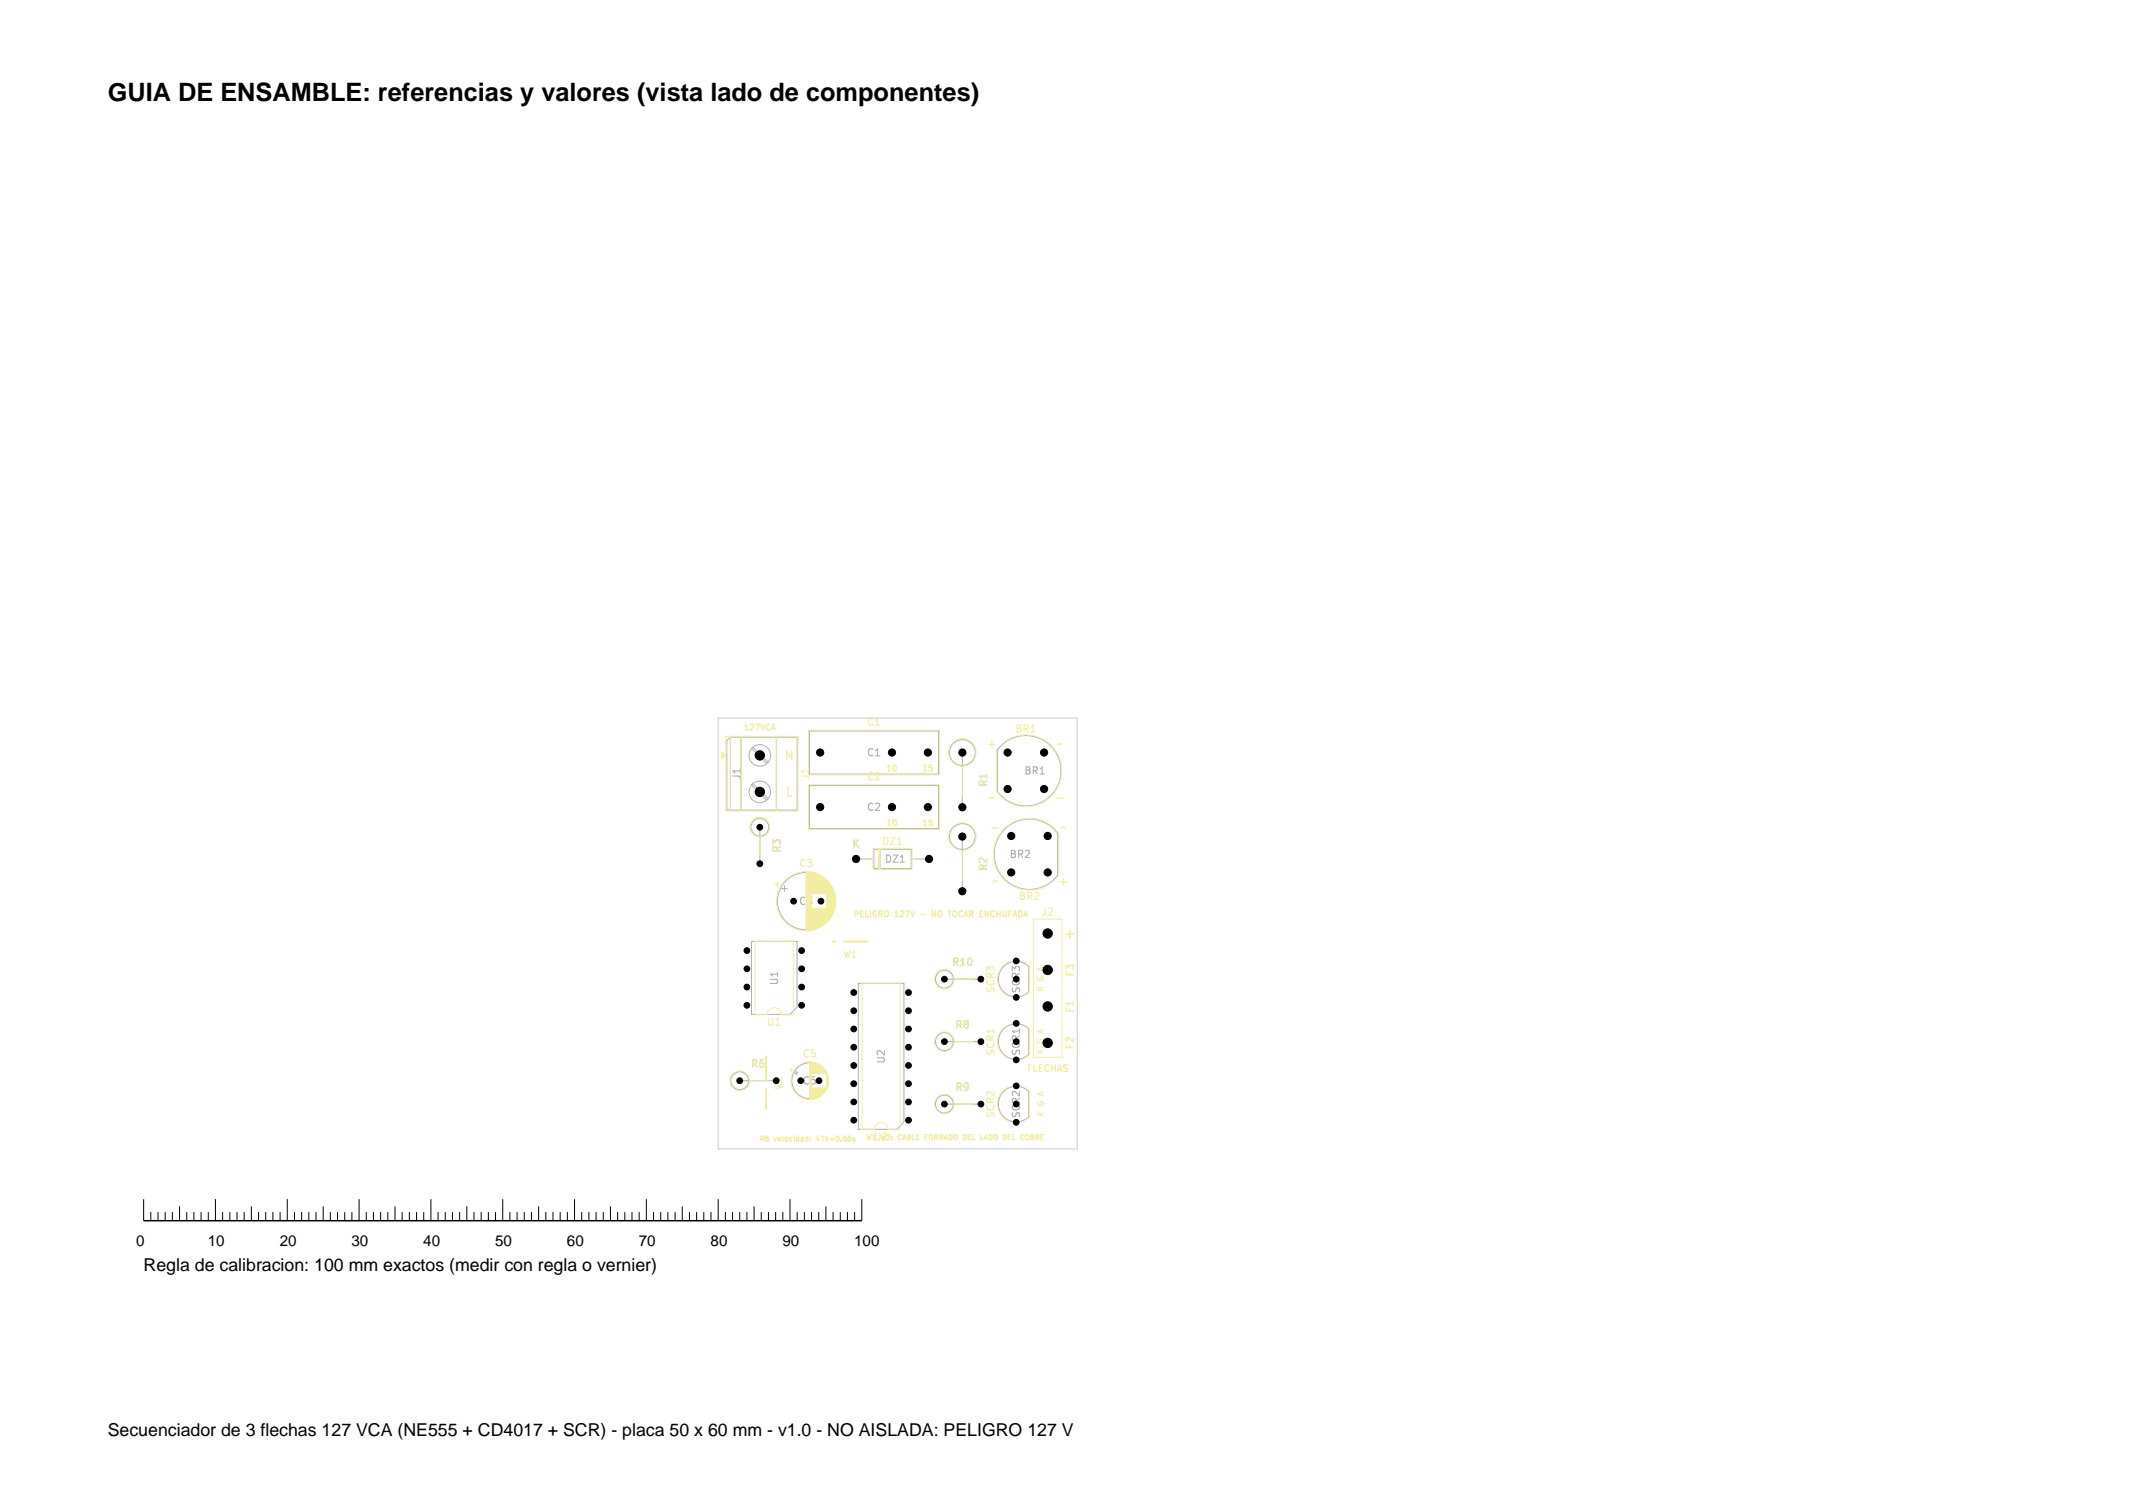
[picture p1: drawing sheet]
<svg xmlns="http://www.w3.org/2000/svg" width="297mm" height="210mm" viewBox="0 0 297 210" stroke-linecap="round" stroke-linejoin="round" font-family="sans-serif">
<defs><g id="words">
<text font-size="3.5" x="15" y="14">GUIA DE ENSAMBLE: referencias y valores (vista lado de componentes)</text>
<g font-size="2.5">
<text x="20" y="177">Regla de calibracion: 100 mm exactos (medir con regla o vernier)</text>
<text x="15" y="200">Secuenciador de 3 flechas 127 VCA (NE555 + CD4017 + SCR) - placa 50 x 60 mm - v1.0 - NO AISLADA: PELIGRO 127 V</text>
</g>
<g font-size="2.1">
<text x="18.9" y="173.5">0</text>
<text x="28.9" y="173.5">10</text>
<text x="38.9" y="173.5">20</text>
<text x="48.9" y="173.5">30</text>
<text x="58.9" y="173.5">40</text>
<text x="68.9" y="173.5">50</text>
<text x="78.9" y="173.5">60</text>
<text x="88.9" y="173.5">70</text>
<text x="98.9" y="173.5">80</text>
<text x="108.9" y="173.5">90</text>
<text x="118.9" y="173.5">100</text>
</g>
<text font-size="1.9" fill="#f2eda1" x="147.9" y="131">+</text>
<g font-size="1.7" fill="#f2eda1">
<text x="109.1" y="106.1">N</text>
<text x="137.2" y="104.5">+</text>
<text x="109.2" y="111.2">L</text>
<text x="147.5" y="116.1">~</text>
<text x="147.2" y="123.6">+</text>
</g>
<g font-size="1.4" fill="#f2eda1">
<text x="120.6" y="101.3">C1</text>
<text x="141.2" y="102.2">BR1</text>
<text x="112.8" y="108.7" transform="rotate(-90 112.8 108.7)">J1</text>
<text x="120.6" y="108.9">C2</text>
<text x="137.6" y="109.7" transform="rotate(-90 137.6 109.7)">R1</text>
<text x="108.9" y="118.8" transform="rotate(-90 108.9 118.8)">R3</text>
<text x="118.6" y="118.2">K</text>
<text x="122.7" y="117.9">DZ1</text>
<text x="111.1" y="121">C3</text>
<text x="137.6" y="121.4" transform="rotate(-90 137.6 121.4)">R2</text>
<text x="141.7" y="125.5">BR2</text>
<text x="144.9" y="127.7">J2</text>
<text x="132.5" y="134.7">R10</text>
<text x="149.8" y="136.2" transform="rotate(-90 149.8 136.2)">F3</text>
<text x="106.7" y="143.1">U1</text>
<text x="132.9" y="143.4">R8</text>
<text x="138.7" y="138.4" transform="rotate(-90 138.7 138.4)">SCR3</text>
<text x="149.8" y="141.2" transform="rotate(-90 149.8 141.2)">F1</text>
<text x="104.4" y="148.9">R6</text>
<text x="111.6" y="147.5">C5</text>
<text x="138.7" y="147.1" transform="rotate(-90 138.7 147.1)">SCR1</text>
<text x="149.8" y="146.3" transform="rotate(-90 149.8 146.3)">F2</text>
<text x="132.9" y="152.1">R9</text>
<text x="138.7" y="155.8" transform="rotate(-90 138.7 155.8)">SCR2</text>
<text x="121.6" y="159.1">U2</text>
</g>
<g font-size="1.4" fill="#afafaf">
<text x="120.6" y="105.5">C1</text>
<text x="103.3" y="108.7" transform="rotate(-90 103.3 108.7)">J1</text>
<text x="120.6" y="113.1">C2</text>
<text x="142.5" y="108.1">BR1</text>
<text x="140.5" y="119.7">BR2</text>
<text x="123.1" y="120.3">DZ1</text>
<text x="111.1" y="126.2">C3</text>
<text x="108.5" y="137.3" transform="rotate(-90 108.5 137.3)">U1</text>
<text x="123.4" y="148.2" transform="rotate(-90 123.4 148.2)">U2</text>
<text x="111.6" y="151.2">C5</text>
</g>
<g font-size="1.4">
<text x="142.2" y="138.4" transform="rotate(-90 142.2 138.4)">SCR3</text>
<text x="142.2" y="147.1" transform="rotate(-90 142.2 147.1)">SCR1</text>
<text x="142.2" y="155.8" transform="rotate(-90 142.2 155.8)">SCR2</text>
</g>
<g font-size="1.3" fill="#f2eda1">
<text x="117.3" y="133.6">W1</text>
<text x="142.8" y="149.5">FLECHAS</text>
<text x="109.1" y="151.9" transform="rotate(-90 109.1 151.9)">W2</text>
</g>
<g font-size="1.1" fill="#f2eda1">
<text x="103.4" y="102">127VCA</text>
<text x="123.2" y="107.7">10</text>
<text x="128.2" y="107.7">15</text>
<text x="123.2" y="115.3">10</text>
<text x="128.2" y="115.3">15</text>
<text x="118.7" y="128">PELIGRO</text>
<text x="124.6" y="128">127V</text>
<text x="130.6" y="128">NO</text>
<text x="133.2" y="128">TOCAR</text>
<text x="138" y="128">ENCHUFADA</text>
<text x="145.5" y="136.6" transform="rotate(-90 145.5 136.6)">G</text>
<text x="145.5" y="134.9" transform="rotate(-90 145.5 134.9)">A</text>
<text x="145.5" y="143.6" transform="rotate(-90 145.5 143.6)">A</text>
<text x="145.5" y="138.3" transform="rotate(-90 145.5 138.3)">K</text>
<text x="145.5" y="147" transform="rotate(-90 145.5 147)">K</text>
<text x="145.5" y="145.3" transform="rotate(-90 145.5 145.3)">G</text>
<text x="145.5" y="155.7" transform="rotate(-90 145.5 155.7)">K</text>
<text x="145.5" y="154" transform="rotate(-90 145.5 154)">G</text>
<text x="145.5" y="152.3" transform="rotate(-90 145.5 152.3)">A</text>
</g>
<g font-size="1" fill="#f2eda1">
<text x="105.6" y="159.2">R6</text>
<text x="107.9" y="159.2">velocidad:</text>
<text x="114.1" y="159.2">47k=0.66s</text>
<text x="120.4" y="159">W1</text>
<text x="122.8" y="159">W2:</text>
<text x="125.5" y="159">CABLE</text>
<text x="129.6" y="159">FORRADO</text>
<text x="135.3" y="159">DEL</text>
<text x="138.1" y="159">LADO</text>
<text x="141.6" y="159">DEL</text>
<text x="144.5" y="159">COBRE</text>
</g>
</g></defs>
<g fill="none" stroke="#afafaf" stroke-width=".14">
<path d="M101.2 103.2l.5-.5h9.3v10.1h-9.8zM101.7 102.7v10.1M103.2 102.7v10.1M104.7 104.2l2.1 2.1M104.7 109.3l2.1 2.1M104.8 104.1l2.1 2.1M104.8 109.1l2.1 2.1M105.8 115.2v5.1M108.1 102.7v10.1M112.7 109.4h18v6h-18zM112.7 101.8h18v6h-18zM119.2 119.6h2.5"/>
<path d="M121.7 118.3h5.2v2.7h-5.2zM122.4 118.3v2.7M122.5 118.3v2.7M122.6 118.3v2.7M126.9 119.6h2.5M134 104.8v7.6M134 116.5v7.6M139.3 104a4.9 4.9 0 0 1 7.1 0 4.9 4.9 0 0 1-.4 7.1 4.9 4.9 0 0 1-7.1-.8v-5.9zM147.3 116v5.9a4.9 4.9 0 0 1-7.3 .7 4.9 4.9 0 0 1 .1-7.3 4.9 4.9 0 0 1 7.2 .7M104.6 131.1h6.4v9.2l-1 1h-5.4zM108.8 123.8h.8M109.2 123.4v.8"/>
<path d="M119.5 137h6.4v19.3l-1 1h-5.4zM131.5 136.4h5.1M143.2 138.1l.1-3.5a2.48 2.48 0 0 0-3.6 0 2.48 2.48 0 0 0 0 3.5 2.48 2.48 0 0 0 3.6 0M103 150.5h5.1M110.6 149.4h.5M110.9 149.2v.5M131.5 145.1h5.1M131.5 153.8h5.1M139.7 152a2.48 2.48 0 0 1 3.6 0v3.5a2.48 2.48 0 0 1-3.6 0 2.48 2.48 0 0 1 0-3.5zM143.2 146.8l.1-3.5a2.48 2.48 0 0 0-3.6 0 2.48 2.48 0 0 0 0 3.5 2.48 2.48 0 0 0 3.6 0"/>
<circle cx="105.8" cy="115.2" r="1.25"/>
<circle cx="105.8" cy="105.2" r="1.5"/>
<circle cx="105.8" cy="110.3" r="1.5"/>
<circle cx="134" cy="104.8" r="1.8"/>
<circle cx="134" cy="116.5" r="1.8"/>
<circle cx="112.2" cy="125.5" r="4"/>
<circle cx="131.5" cy="136.4" r="1.25"/>
<circle cx="103" cy="150.5" r="1.25"/>
<circle cx="112.7" cy="150.5" r="2.5"/>
<circle cx="131.5" cy="153.8" r="1.25"/>
<circle cx="131.5" cy="145.1" r="1.25"/>
</g>
<g fill="none" stroke="#f2eda1" stroke-width=".17">
<path d="M112.8 158.8v.1M112.8 158.5h.1M113.8 158.2l-.1 .5h.4M118.9 158.7l.2 .1-.3 .1M118.9 158.4l.1 .1M125.3 158a.38 .38 0 0 0-.3 .4 .38 .38 0 0 0 .3 .3M128.8 158.3h.2M128.8 158h.3M134.8 158.3h.3M135.1 158h-.3v.7h.3M137.9 158h-.2v.7h.2M141 158.7h.3"/>
<path d="M143.8 158.3l.1 .2-.1 .2M143.9 158v.3"/>
</g>
<path d="M107.7 100.9l.3 .8M138.1 115.3h.9M138.4 111.1l-.2 .1-.2-.1-.2 .1M147.1 111.2h1M147.9 103.6l-.2 .1-.2-.1-.2 .1M128.2 127.4h.6M129.8 127.7v-.8l.5 .8M133 126.9a.27 .27 0 0 0-.3 .2v.3a.27 .27 0 0 0 .3 .3M137.2 126.9l.4 .8v-.8M138.8 122.7l-.1 .1-.3-.1-.1 .1" fill="none" stroke="#f2eda1" stroke-width=".18"/>
<g fill="none" stroke="#f2eda1" stroke-width=".14">
<path d="M101.1 104.9v-2.4h10v10.4h-10v-7.4M101.7 102.5v10.4M103.2 102.5v10.4M105.8 116.6v2.6M108.1 102.5v10.4M112.6 101.7h18.2v6.2h-18.2zM112.6 109.3h18.2v6.2h-18.2zM120.5 119.6h1.1M121.6 118.2h5.4v2.9h-5.4zM122.3 118.2v2.9M122.5 118.2v2.9M122.6 118.2v2.9"/>
<path d="M127 119.6h1M134 106.7v4.2M134 118.4v4.2M139.9 103.3a5 5 0 0 1 7 1.1 5 5 0 0 1-1.1 7 5 5 0 0 1-7-1.1v-5.9M105.2 131.1h5.3v10.2h-1.7a1 1 0 0 0-1-1 1 1 0 0 0-1 1h-1.6zM107.8 123.2h.8M108.2 122.8v.8M112.2 121.4v8.2M112.3 121.4v8.2M112.4 121.4v8.2M112.5 121.4v8.2M112.6 121.4v8.2"/>
<path d="M112.7 121.4v8.2M112.8 121.5v8M112.9 121.5v8M113 121.5v3M113 126.5v3M113.1 121.5v3M113.1 126.5v3M113.2 121.5v3M113.2 126.5v3M113.3 121.6v2.9M113.3 126.5v2.9M113.4 121.6v2.9"/>
<path d="M113.4 126.5v2.9M113.5 121.6v2.9M113.5 126.5v2.9M113.6 121.6v2.9M113.6 126.5v2.9M113.6 121.7v2.8M113.6 126.5v2.8M113.7 121.7v2.8M113.7 126.5v2.8M113.8 121.7v2.8M113.8 126.5v2.8M113.9 121.7v2.8"/>
<path d="M113.9 126.5v2.8M113.9 121.8v2.7M113.9 126.5v2.7M114 121.8v2.7M114 126.5v2.7M114.1 121.9v2.6M114.1 126.5v2.6M114.2 121.9v2.6M114.2 126.5v2.6M114.3 121.9v2.6M114.3 126.5v2.6M114.3 122v2.5"/>
<path d="M114.3 126.5v2.5M114.4 122v2.5M114.4 126.5v2.5M114.4 122.1v2.4M114.4 126.5v2.4M114.5 122.1v2.4M114.5 126.5v2.4M114.6 122.1v2.4M114.6 126.5v2.4M114.6 122.2v2.3M114.6 126.5v2.3M114.7 122.2v2.3"/>
<path d="M114.7 126.5v2.3M114.7 122.3v2.2M114.8 122.3v2.2M114.8 126.5v2.2M114.9 122.4v2.1M114.9 126.5v2.1M115 122.4v2.1M115 126.5v2.1M115 122.5v2M115 126.5v2M115.1 122.5v6M115.1 122.6v5.8"/>
<path d="M115.2 122.6v5.8M115.2 122.7v5.6M115.3 122.8v5.4M115.4 122.8v5.4M115.4 122.9v5.2M115.5 122.9v5.2M115.5 123v5M115.6 123.1v4.8M115.6 123.2v4.6M115.7 123.3v4.4M115.8 123.4v4.2M115.8 123.5v4"/>
<path d="M115.9 123.6v3.8M115.9 123.7v3.6M116 123.8v3.4M116 123.9v3.2M116.1 124v3M116.1 124.2v2.6M116.2 124.3v2.4M116.2 124.4v2.2M116.2 124.6v1.8M116.3 124.7v1.6M116.3 125v1M120 136.9h5.3v20.4h-1.6a1 1 0 0 0-1-1 1 1 0 0 0-1 1h-1.7z"/>
<path d="M132.9 136.4h2.6M140.4 134a2.6 2.6 0 0 0-1.5 2.4 2.6 2.6 0 0 0 1.5 2.3M142.6 134l.7 .6v3.6l-.7 .5M143.9 128h4v19.2h-4zM147.4 121.9v-5.9a5 5 0 0 0-7-1.1 5 5 0 0 0-1.1 7 5 5 0 0 0 7 1.1M104.4 150.5h2.6M109.9 149h.5M110.2 148.8v.5M112.8 147.9v5.2M112.9 147.9v5.2M113 147.9v1.6M113 151.5v1.6"/>
<path d="M113.1 147.9v1.6M113.1 151.5v1.6M113.1 148v1.5M113.1 151.5v1.5M113.2 148v1.5M113.2 151.5v1.5M113.3 148v1.5M113.3 151.5v1.5M113.4 148v1.5M113.4 151.5v1.5M113.5 148v1.5M113.5 151.5v1.5"/>
<path d="M113.6 148.1v1.4M113.6 151.5v1.4M113.7 148.1v1.4M113.7 151.5v1.4M113.8 148.1v1.4M113.8 151.5v1.4M113.8 148.2v1.3M113.8 151.5v1.3M113.9 148.2v1.3M113.9 151.5v1.3M114 148.2v1.3M114 151.5v1.3"/>
<path d="M114 148.3v1.2M114 151.5v1.2M114.1 148.3v1.2M114.1 151.5v1.2M114.2 148.4v1.1M114.2 151.5v1.1M114.3 148.4v1.1M114.3 151.5v1.1M114.3 148.5v1M114.3 151.5v1M114.4 148.5v1M114.4 151.5v1"/>
<path d="M114.5 148.6v.9M114.5 151.5v.9M114.6 148.7v.8M114.6 151.5v.8M114.7 148.8v.7M114.7 151.5v.7M114.8 148.9v.6M114.8 151.5v.6M114.9 149v.5M114.9 151.5v.5M114.9 149.1v.4M114.9 151.5v.4"/>
<path d="M115 149.2v.3M115 151.5v.3M115.1 149.3v2.4M115.1 149.4v2.2M115.1 149.5v2M115.2 149.6v1.8M115.2 149.7v1.6M115.3 149.8v1.4M115.3 150v1M115.4 150.2v.6M132.9 145.1h2.6M132.9 153.8h2.6"/>
<path d="M140.4 142.7a2.6 2.6 0 0 0-1.5 2.4 2.6 2.6 0 0 0 1.5 2.3M140.4 151.4a2.6 2.6 0 0 0-1.5 2.4 2.6 2.6 0 0 0 1.5 2.3M142.6 142.7l.7 .6v3.6l-.7 .5M142.6 151.4l.7 .6v3.6l-.7 .5"/>
<circle cx="105.8" cy="115.2" r="1.37"/>
<circle cx="134" cy="104.8" r="1.92"/>
<circle cx="134" cy="116.5" r="1.92"/>
<circle cx="112.2" cy="125.5" r="4.1"/>
<circle cx="131.5" cy="136.4" r="1.37"/>
<circle cx="103" cy="150.5" r="1.37"/>
<circle cx="112.7" cy="150.5" r="2.62"/>
<circle cx="131.5" cy="153.8" r="1.37"/>
<circle cx="131.5" cy="145.1" r="1.37"/>
</g>
<path d="M100.5 104.8l.6 .4-.6 .4z" fill="#f2eda1" stroke="#f2eda1" stroke-width=".14"/>
<path d="M116 131.1h.3M117.5 131.1h3.3M106.7 147.1v3.3M106.7 151.6v2.9" fill="none" stroke="#f2eda1" stroke-width=".3"/>
<path d="M100 100h50v60h-50z" fill="none" stroke="#d0d2cd" stroke-width=".15"/>
<g fill="#000" stroke="#000" stroke-width=".14">
<circle cx="105.8" cy="105.2" r=".65"/>
<circle cx="105.8" cy="110.3" r=".65"/>
<circle cx="105.8" cy="115.2" r=".4"/>
<circle cx="114.2" cy="112.4" r=".5"/>
<circle cx="114.2" cy="104.8" r=".5"/>
<circle cx="119.2" cy="119.6" r=".5"/>
<circle cx="124.2" cy="112.4" r=".5"/>
<circle cx="124.2" cy="104.8" r=".5"/>
<circle cx="129.2" cy="112.4" r=".5"/>
<circle cx="129.2" cy="104.8" r=".5"/>
<circle cx="129.4" cy="119.6" r=".5"/>
<circle cx="134" cy="116.5" r=".5"/>
<circle cx="134" cy="104.8" r=".5"/>
<circle cx="134" cy="112.4" r=".5"/>
<circle cx="140.3" cy="109.9" r=".5"/>
<circle cx="140.3" cy="104.8" r=".5"/>
<circle cx="140.8" cy="116.4" r=".5"/>
<circle cx="145.4" cy="109.9" r=".5"/>
<circle cx="145.4" cy="104.8" r=".5"/>
<circle cx="145.9" cy="116.4" r=".5"/>
<circle cx="104" cy="140" r=".4"/>
<circle cx="104" cy="134.9" r=".4"/>
<circle cx="104" cy="132.4" r=".4"/>
<circle cx="104" cy="137.5" r=".4"/>
<circle cx="105.8" cy="120.3" r=".4"/>
<circle cx="110.5" cy="125.5" r=".4"/>
<circle cx="111.6" cy="134.9" r=".4"/>
<circle cx="111.6" cy="140" r=".4"/>
<circle cx="111.6" cy="137.5" r=".4"/>
<circle cx="111.6" cy="132.4" r=".4"/>
<circle cx="114.3" cy="125.5" r=".4"/>
<circle cx="118.9" cy="138.2" r=".4"/>
<circle cx="126.5" cy="138.2" r=".4"/>
<circle cx="131.5" cy="136.4" r=".4"/>
<circle cx="134" cy="124.1" r=".5"/>
<circle cx="136.6" cy="136.4" r=".4"/>
<circle cx="140.8" cy="121.5" r=".5"/>
<circle cx="141.5" cy="138.9" r=".4"/>
<circle cx="141.5" cy="133.8" r=".4"/>
<circle cx="145.9" cy="121.5" r=".5"/>
<circle cx="145.9" cy="130" r=".65"/>
<circle cx="145.9" cy="135.1" r=".65"/>
<circle cx="103" cy="150.5" r=".4"/>
<circle cx="108.1" cy="150.5" r=".4"/>
<circle cx="111.5" cy="150.5" r=".4"/>
<circle cx="114" cy="150.5" r=".4"/>
<circle cx="118.9" cy="140.8" r=".4"/>
<circle cx="118.9" cy="145.8" r=".4"/>
<circle cx="118.9" cy="153.5" r=".4"/>
<circle cx="118.9" cy="156" r=".4"/>
<circle cx="118.9" cy="148.4" r=".4"/>
<circle cx="118.9" cy="143.3" r=".4"/>
<circle cx="118.9" cy="150.9" r=".4"/>
<circle cx="126.5" cy="148.4" r=".4"/>
<circle cx="126.5" cy="140.8" r=".4"/>
<circle cx="126.5" cy="153.5" r=".4"/>
<circle cx="126.5" cy="156" r=".4"/>
<circle cx="126.5" cy="145.8" r=".4"/>
<circle cx="126.5" cy="150.9" r=".4"/>
<circle cx="126.5" cy="143.3" r=".4"/>
<circle cx="131.5" cy="145.1" r=".4"/>
<circle cx="131.5" cy="153.8" r=".4"/>
<circle cx="136.6" cy="145.1" r=".4"/>
<circle cx="136.6" cy="153.8" r=".4"/>
<circle cx="141.5" cy="142.5" r=".4"/>
<circle cx="141.5" cy="147.6" r=".4"/>
<circle cx="141.5" cy="156.3" r=".4"/>
<circle cx="141.5" cy="151.2" r=".4"/>
<circle cx="145.9" cy="140.2" r=".65"/>
<circle cx="145.9" cy="145.2" r=".65"/>
</g>
<path d="M20 170h100" fill="none" stroke="#000" stroke-width=".21"/>
<g fill="none" stroke="#000" stroke-width=".14">
<path d="M20 167v3M21 168.8v1.2M22 168.8v1.2M23 168.8v1.2M24 168.8v1.2M25 168v2M26 168.8v1.2M27 168.8v1.2M28 168.8v1.2M29 168.8v1.2M30 167v3M31 168.8v1.2"/>
<path d="M32 168.8v1.2M33 168.8v1.2M34 168.8v1.2M35 168v2M36 168.8v1.2M37 168.8v1.2M38 168.8v1.2M39 168.8v1.2M40 167v3M41 168.8v1.2M42 168.8v1.2M43 168.8v1.2"/>
<path d="M44 168.8v1.2M45 168v2M46 168.8v1.2M47 168.8v1.2M48 168.8v1.2M49 168.8v1.2M50 167v3M51 168.8v1.2M52 168.8v1.2M53 168.8v1.2M54 168.8v1.2M55 168v2"/>
<path d="M56 168.8v1.2M57 168.8v1.2M58 168.8v1.2M59 168.8v1.2M60 167v3M61 168.8v1.2M62 168.8v1.2M63 168.8v1.2M64 168.8v1.2M65 168v2M66 168.8v1.2M67 168.8v1.2"/>
<path d="M68 168.8v1.2M69 168.8v1.2M70 167v3M71 168.8v1.2M72 168.8v1.2M73 168.8v1.2M74 168.8v1.2M75 168v2M76 168.8v1.2M77 168.8v1.2M78 168.8v1.2M79 168.8v1.2"/>
<path d="M80 167v3M81 168.8v1.2M82 168.8v1.2M83 168.8v1.2M84 168.8v1.2M85 168v2M86 168.8v1.2M87 168.8v1.2M88 168.8v1.2M89 168.8v1.2M90 167v3M91 168.8v1.2"/>
<path d="M92 168.8v1.2M93 168.8v1.2M94 168.8v1.2M95 168v2M96 168.8v1.2M97 168.8v1.2M98 168.8v1.2M99 168.8v1.2M100 167v3M101 168.8v1.2M102 168.8v1.2M103 168.8v1.2"/>
<path d="M104 168.8v1.2M105 168v2M106 168.8v1.2M107 168.8v1.2M108 168.8v1.2M109 168.8v1.2M110 167v3M111 168.8v1.2M112 168.8v1.2M113 168.8v1.2M114 168.8v1.2M115 168v2"/>
<path d="M116 168.8v1.2M117 168.8v1.2M118 168.8v1.2M119 168.8v1.2M120 167v3"/>
</g>
<use href="#words"/>
</svg>
